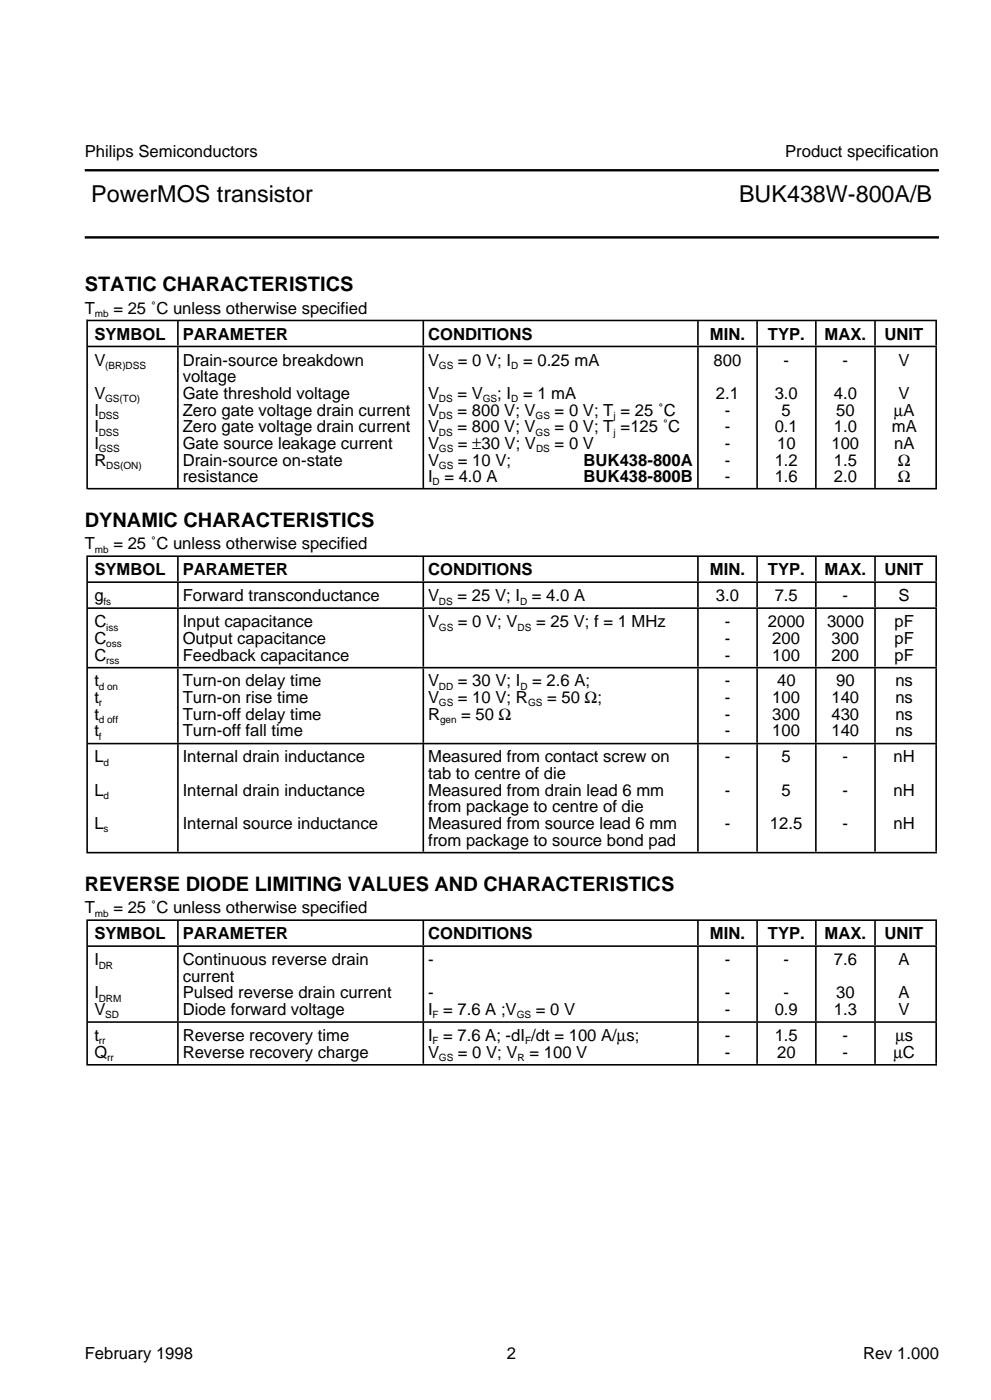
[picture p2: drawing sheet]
<svg xmlns="http://www.w3.org/2000/svg" width="210mm" height="297mm" viewBox="0 0 210 297" stroke-linecap="round" stroke-linejoin="round" font-family="sans-serif">
<defs><g id="words">
<g font-size="4.9">
<text x="19.3" y="42.8">PowerMOS transistor</text>
<text x="156.5" y="42.8">BUK438W-800A/B</text>
</g>
<g font-size="4.2">
<text x="17.9" y="61.7">STATIC CHARACTERISTICS</text>
<text x="17.9" y="111.7">DYNAMIC CHARACTERISTICS</text>
<text x="17.9" y="188.7">REVERSE DIODE LIMITING VALUES AND CHARACTERISTICS</text>
</g>
<g font-size="3.5">
<text x="17.9" y="33.3">Philips Semiconductors</text>
<text x="166.3" y="33.3">Product specification</text>
<text x="17.9" y="66.5">T</text>
<text x="20" y="72">SYMBOL</text>
<text x="24" y="66.5">= 25 ˚C unless otherwise specified</text>
<text x="38.7" y="72">PARAMETER</text>
<text x="90.7" y="72">CONDITIONS</text>
<text x="150.4" y="72">MIN.</text>
<text x="162.6" y="72">TYP.</text>
<text x="174.7" y="72">MAX.</text>
<text x="187.4" y="72">UNIT</text>
<text x="20" y="77.5">V</text>
<text x="38.7" y="77.5">Drain-source breakdown</text>
<text x="90.7" y="77.5">V</text>
<text x="97" y="77.5">= 0 V; I</text>
<text x="110.8" y="77.5">= 0.25 mA</text>
<text x="151.1" y="77.5">800</text>
<text x="165.9" y="77.5">-</text>
<text x="178.5" y="77.5">-</text>
<text x="190.3" y="77.5">V</text>
<text x="38.7" y="81">voltage</text>
<text x="20" y="84.5">V</text>
<text x="20" y="88.1">I</text>
<text x="38.7" y="84.5">Gate threshold voltage</text>
<text x="38.7" y="88.1">Zero gate voltage drain current</text>
<text x="90.7" y="84.5">V</text>
<text x="90.7" y="88.1">V</text>
<text x="96.9" y="84.5">= V</text>
<text x="96.9" y="88.1">= 800 V; V</text>
<text x="105.3" y="84.5">; I</text>
<text x="110.8" y="84.5">= 1 mA</text>
<text x="117.5" y="88.1">= 0 V; T = 25 ˚C</text>
<text x="151.6" y="84.5">2.1</text>
<text x="153.5" y="88.1">-</text>
<text x="164.1" y="84.5">3.0</text>
<text x="165.5" y="88.1">5</text>
<text x="176.6" y="84.5">4.0</text>
<text x="177.1" y="88.1">50</text>
<text x="189.3" y="88.1">µA</text>
<text x="190.3" y="84.5">V</text>
<text x="20" y="91.5">I</text>
<text x="20" y="95.1">I</text>
<text x="38.7" y="91.5">Zero gate voltage drain current</text>
<text x="38.7" y="95.1">Gate source leakage current</text>
<text x="90.7" y="91.5">V</text>
<text x="90.7" y="95.1">V</text>
<text x="96.9" y="91.5">= 800 V; V</text>
<text x="97" y="95.1">= ±30 V; V</text>
<text x="117.5" y="91.5">= 0 V; T =125 ˚C</text>
<text x="117.5" y="95.1">= 0 V</text>
<text x="153.5" y="91.5">-</text>
<text x="153.5" y="95.1">-</text>
<text x="164.1" y="91.5">0.1</text>
<text x="164.6" y="95.1">10</text>
<text x="176.1" y="95.1">100</text>
<text x="176.6" y="91.5">1.0</text>
<text x="188.9" y="91.5">mA</text>
<text x="189.4" y="95.1">nA</text>
<text x="20" y="98.7">R</text>
<text x="38.7" y="98.7">Drain-source on-state</text>
<text x="90.7" y="98.7">V</text>
<text x="97" y="98.7">= 10 V;</text>
<text x="123.6" y="98.7">BUK438-800A</text>
<text x="153.5" y="98.7">-</text>
<text x="164.1" y="98.7">1.2</text>
<text x="176.6" y="98.7">1.5</text>
<text x="190.2" y="98.7">Ω</text>
<text x="38.7" y="102.1">resistance</text>
<text x="90.7" y="102.1">I = 4.0 A</text>
<text x="123.6" y="102.1">BUK438-800B</text>
<text x="153.5" y="102.1">-</text>
<text x="164.1" y="102.1">1.6</text>
<text x="176.6" y="102.1">2.0</text>
<text x="190.2" y="102.1">Ω</text>
<text x="17.9" y="116.4">T</text>
<text x="24" y="116.4">= 25 ˚C unless otherwise specified</text>
<text x="20" y="121.9">SYMBOL</text>
<text x="38.7" y="121.9">PARAMETER</text>
<text x="90.7" y="121.9">CONDITIONS</text>
<text x="150.4" y="121.9">MIN.</text>
<text x="162.6" y="121.9">TYP.</text>
<text x="174.7" y="121.9">MAX.</text>
<text x="187.4" y="121.9">UNIT</text>
<text x="20" y="127.4">g</text>
<text x="38.7" y="127.4">Forward transconductance</text>
<text x="90.7" y="127.4">V</text>
<text x="96.9" y="127.4">= 25 V; I</text>
<text x="112.7" y="127.4">= 4.0 A</text>
<text x="151.6" y="127.4">3.0</text>
<text x="164.1" y="127.4">7.5</text>
<text x="178.5" y="127.4">-</text>
<text x="190.3" y="127.4">S</text>
<text x="20" y="132.9">C</text>
<text x="20" y="136.5">C</text>
<text x="38.7" y="132.9">Input capacitance</text>
<text x="38.7" y="136.5">Output capacitance</text>
<text x="90.7" y="132.9">V</text>
<text x="97" y="132.9">= 0 V; V</text>
<text x="113.6" y="132.9">= 25 V; f = 1 MHz</text>
<text x="153.5" y="132.9">-</text>
<text x="153.5" y="136.5">-</text>
<text x="162.6" y="132.9">2000</text>
<text x="163.6" y="136.5">200</text>
<text x="175.2" y="132.9">3000</text>
<text x="176.1" y="136.5">300</text>
<text x="189.5" y="136.5">pF</text>
<text x="189.5" y="132.9">pF</text>
<text x="20" y="140.1">C</text>
<text x="38.7" y="140.1">Feedback capacitance</text>
<text x="153.5" y="140.1">-</text>
<text x="163.6" y="140.1">100</text>
<text x="176.1" y="140.1">200</text>
<text x="189.5" y="140.1">pF</text>
<text x="20" y="149">t</text>
<text x="20" y="145.5">t</text>
<text x="38.7" y="145.5">Turn-on delay time</text>
<text x="38.7" y="149">Turn-on rise time</text>
<text x="90.7" y="145.5">V</text>
<text x="90.7" y="149">V</text>
<text x="97" y="145.5">= 30 V; I</text>
<text x="97" y="149">= 10 V; R</text>
<text x="112.7" y="145.5">= 2.6 A;</text>
<text x="115.9" y="149">= 50 Ω;</text>
<text x="153.5" y="149">-</text>
<text x="153.5" y="145.5">-</text>
<text x="163.6" y="149">100</text>
<text x="164.6" y="145.5">40</text>
<text x="176.1" y="149">140</text>
<text x="177.1" y="145.5">90</text>
<text x="189.7" y="149">ns</text>
<text x="189.7" y="145.5">ns</text>
<text x="20" y="152.6">t</text>
<text x="38.7" y="152.6">Turn-off delay time</text>
<text x="90.7" y="152.6">R</text>
<text x="97.7" y="152.6">= 50 Ω</text>
<text x="153.5" y="152.6">-</text>
<text x="163.6" y="152.6">300</text>
<text x="176.1" y="152.6">430</text>
<text x="189.7" y="152.6">ns</text>
<text x="20" y="156.1">t</text>
<text x="20" y="161.6">L</text>
<text x="38.7" y="156.1">Turn-off fall time</text>
<text x="38.7" y="161.6">Internal drain inductance</text>
<text x="90.7" y="161.6">Measured from contact screw on</text>
<text x="153.5" y="156.1">-</text>
<text x="153.5" y="161.6">-</text>
<text x="163.6" y="156.1">100</text>
<text x="165.5" y="161.6">5</text>
<text x="176.1" y="156.1">140</text>
<text x="178.5" y="161.6">-</text>
<text x="189.2" y="161.6">nH</text>
<text x="189.7" y="156.1">ns</text>
<text x="90.7" y="165.1">tab to centre of die</text>
<text x="20" y="168.7">L</text>
<text x="38.7" y="168.7">Internal drain inductance</text>
<text x="90.7" y="172.1">from package to centre of die</text>
<text x="90.7" y="168.7">Measured from drain lead 6 mm</text>
<text x="153.5" y="168.7">-</text>
<text x="165.5" y="168.7">5</text>
<text x="178.5" y="168.7">-</text>
<text x="189.2" y="168.7">nH</text>
<text x="20" y="175.7">L</text>
<text x="38.7" y="175.7">Internal source inductance</text>
<text x="90.7" y="179.3">from package to source bond pad</text>
<text x="90.7" y="175.7">Measured from source lead 6 mm</text>
<text x="153.5" y="175.7">-</text>
<text x="163.1" y="175.7">12.5</text>
<text x="178.5" y="175.7">-</text>
<text x="189.2" y="175.7">nH</text>
<text x="17.9" y="193.6">T</text>
<text x="24" y="193.6">= 25 ˚C unless otherwise specified</text>
<text x="20" y="199.1">SYMBOL</text>
<text x="38.7" y="199.1">PARAMETER</text>
<text x="90.7" y="199.1">CONDITIONS</text>
<text x="150.4" y="199.1">MIN.</text>
<text x="162.6" y="199.1">TYP.</text>
<text x="174.7" y="199.1">MAX.</text>
<text x="187.4" y="199.1">UNIT</text>
<text x="20" y="204.6">I</text>
<text x="38.7" y="204.6">Continuous reverse drain</text>
<text x="38.7" y="208">current</text>
<text x="90.7" y="204.6">-</text>
<text x="153.5" y="204.6">-</text>
<text x="166" y="204.6">-</text>
<text x="176.6" y="204.6">7.6</text>
<text x="190.3" y="204.6">A</text>
<text x="20" y="211.6">I</text>
<text x="20" y="215.2">V</text>
<text x="38.7" y="211.6">Pulsed reverse drain current</text>
<text x="38.7" y="215.2">Diode forward voltage</text>
<text x="90.7" y="211.6">-</text>
<text x="90.7" y="215.2">I = 7.6 A ;V</text>
<text x="113.5" y="215.2">= 0 V</text>
<text x="153.5" y="215.2">-</text>
<text x="153.5" y="211.6">-</text>
<text x="164.1" y="215.2">0.9</text>
<text x="166" y="211.6">-</text>
<text x="176.6" y="215.2">1.3</text>
<text x="177.1" y="211.6">30</text>
<text x="190.3" y="215.2">V</text>
<text x="190.3" y="211.6">A</text>
<text x="20" y="220.7">t</text>
<text x="38.7" y="220.7">Reverse recovery time</text>
<text x="90.7" y="220.7">I = 7.6 A; -dI /dt = 100 A/µs;</text>
<text x="153.5" y="220.7">-</text>
<text x="164.1" y="220.7">1.5</text>
<text x="178.5" y="220.7">-</text>
<text x="189.7" y="220.7">µs</text>
<text x="20" y="224.1">Q</text>
<text x="38.7" y="224.1">Reverse recovery charge</text>
<text x="90.7" y="224.1">V</text>
<text x="97" y="224.1">= 0 V; V</text>
<text x="112.1" y="224.1">= 100 V</text>
<text x="153.5" y="224.1">-</text>
<text x="164.6" y="224.1">20</text>
<text x="178.5" y="224.1">-</text>
<text x="189.2" y="224.1">µC</text>
<text x="17.9" y="288.1">February 1998</text>
<text x="107.4" y="288.1">2</text>
<text x="182.8" y="288.1">Rev 1.000</text>
</g>
<g font-size="2.1">
<text x="20.1" y="67.2">mb</text>
<text x="22.3" y="78.2">(BR)DSS</text>
<text x="93" y="78.2">GS</text>
<text x="108.3" y="78.2">D</text>
<text x="20.9" y="88.7">DSS</text>
<text x="22.3" y="85.2">GS(TO)</text>
<text x="93" y="85.2">DS</text>
<text x="93" y="88.7">DS</text>
<text x="102.3" y="85.2">GS</text>
<text x="108.3" y="85.2">D</text>
<text x="113.5" y="88.7">GS</text>
<text x="130" y="88.7">j</text>
<text x="20.9" y="92.3">DSS</text>
<text x="20.9" y="95.8">GSS</text>
<text x="93" y="92.3">DS</text>
<text x="93" y="95.8">GS</text>
<text x="113.5" y="92.3">GS</text>
<text x="113.5" y="95.8">DS</text>
<text x="130" y="92.3">j</text>
<text x="22.5" y="99.3">DS(ON)</text>
<text x="93" y="99.3">GS</text>
<text x="91.6" y="102.9">D</text>
<text x="20.1" y="117.2">mb</text>
<text x="21.9" y="128.2">fs</text>
<text x="93" y="128.2">DS</text>
<text x="110.2" y="128.2">D</text>
<text x="22.5" y="133.7">iss</text>
<text x="22.5" y="137.2">oss</text>
<text x="93" y="133.7">GS</text>
<text x="109.6" y="133.7">DS</text>
<text x="22.5" y="140.7">rss</text>
<text x="20.9" y="146.2">d on</text>
<text x="20.9" y="149.7">r</text>
<text x="93" y="146.2">DD</text>
<text x="93" y="149.7">GS</text>
<text x="110.2" y="146.2">D</text>
<text x="111.8" y="149.7">GS</text>
<text x="20.9" y="153.3">d off</text>
<text x="93.2" y="153.3">gen</text>
<text x="20.9" y="156.8">f</text>
<text x="21.9" y="162.3">d</text>
<text x="21.9" y="169.3">d</text>
<text x="21.9" y="176.4">s</text>
<text x="20.1" y="194.2">mb</text>
<text x="20.9" y="205.2">DR</text>
<text x="20.9" y="212.3">DRM</text>
<text x="22.3" y="215.8">SD</text>
<text x="91.6" y="215.8">F</text>
<text x="109.5" y="215.8">GS</text>
<text x="20.9" y="221.3">rr</text>
<text x="91.6" y="221.3">F</text>
<text x="111.3" y="221.3">F</text>
<text x="22.7" y="224.9">rr</text>
<text x="93" y="224.9">GS</text>
<text x="109.6" y="224.9">R</text>
</g>
</g></defs>
<g fill="none" stroke="#000" stroke-width=".34">
<path d="M18.6 73.4h179.9M18.6 67.9h179.9M18.6 117.9h179.9M18.6 103.6h179.9M18.6 128.9h179.9M18.6 123.4h179.9M18.6 157.6h179.9M18.6 141.5h179.9M18.6 195h179.9M18.6 180.7h179.9M18.6 216.6h179.9M18.6 200.5h179.9"/>
<path d="M18.6 225.7h179.9"/>
</g>
<path d="M37.5 221.1h.3M89.5 221.1h.3M147.7 221.1h.3M160.2 221.1h.3M172.6 221.1h.4M185.2 221.1h.3M198.1 221.1h.4" fill="none" stroke="#000" stroke-width="8.7" stroke-linecap="butt"/>
<g fill="none" stroke="#000" stroke-width="15.7" stroke-linecap="butt">
<path d="M37.5 149.5h.3M89.5 149.5h.3M147.7 149.5h.3M160.2 149.5h.3M172.6 149.5h.4M185.2 149.5h.3M198.1 149.5h.4M37.5 208.5h.3M89.5 208.5h.3M147.7 208.5h.3M160.2 208.5h.3M172.6 208.5h.4"/>
<path d="M185.2 208.5h.3M198.1 208.5h.4"/>
</g>
<g fill="none" stroke="#000" stroke-width="5.2" stroke-linecap="butt">
<path d="M37.5 70.6h.3M89.5 70.6h.3M147.7 70.6h.3M160.2 70.6h.3M172.6 70.6h.4M185.2 70.6h.3M198.1 70.6h.4M37.5 126.1h.3M37.5 120.6h.3M89.5 126.1h.3M89.5 120.6h.3M147.7 126.1h.3"/>
<path d="M147.7 120.6h.3M160.2 126.1h.3M160.2 120.6h.3M172.6 126.1h.4M172.6 120.6h.4M185.2 126.1h.3M185.2 120.6h.3M198.1 126.1h.4M198.1 120.6h.4M37.5 197.7h.3M89.5 197.7h.3M147.7 197.7h.3"/>
<path d="M160.2 197.7h.3M172.6 197.7h.4M185.2 197.7h.3M198.1 197.7h.4"/>
</g>
<path d="M18.3 210.3h.3" fill="none" stroke="#000" stroke-width="31" stroke-linecap="butt"/>
<path d="M37.5 169.1h.3M89.5 169.1h.3M147.7 169.1h.3M160.2 169.1h.3M172.6 169.1h.4M185.2 169.1h.3M198.1 169.1h.4" fill="none" stroke="#000" stroke-width="22.8" stroke-linecap="butt"/>
<path d="M37.5 135.1h.3M89.5 135.1h.3M147.7 135.1h.3M160.2 135.1h.3M172.6 135.1h.4M185.2 135.1h.3M198.1 135.1h.4" fill="none" stroke="#000" stroke-width="12.3" stroke-linecap="butt"/>
<path d="M18.3 149.3h.3" fill="none" stroke="#000" stroke-width="63.2" stroke-linecap="butt"/>
<path d="M37.5 88.5h.3M89.5 88.5h.3M147.7 88.5h.3M160.2 88.5h.3M172.6 88.5h.4M185.2 88.5h.3M198.1 88.5h.4" fill="none" stroke="#000" stroke-width="29.8" stroke-linecap="butt"/>
<path d="M18.3 85.7h.3" fill="none" stroke="#000" stroke-width="36" stroke-linecap="butt"/>
<path d="M17.9 36.1h181M17.9 50.3h181" fill="none" stroke="#000" stroke-width=".51"/>
<use href="#words"/>
</svg>
